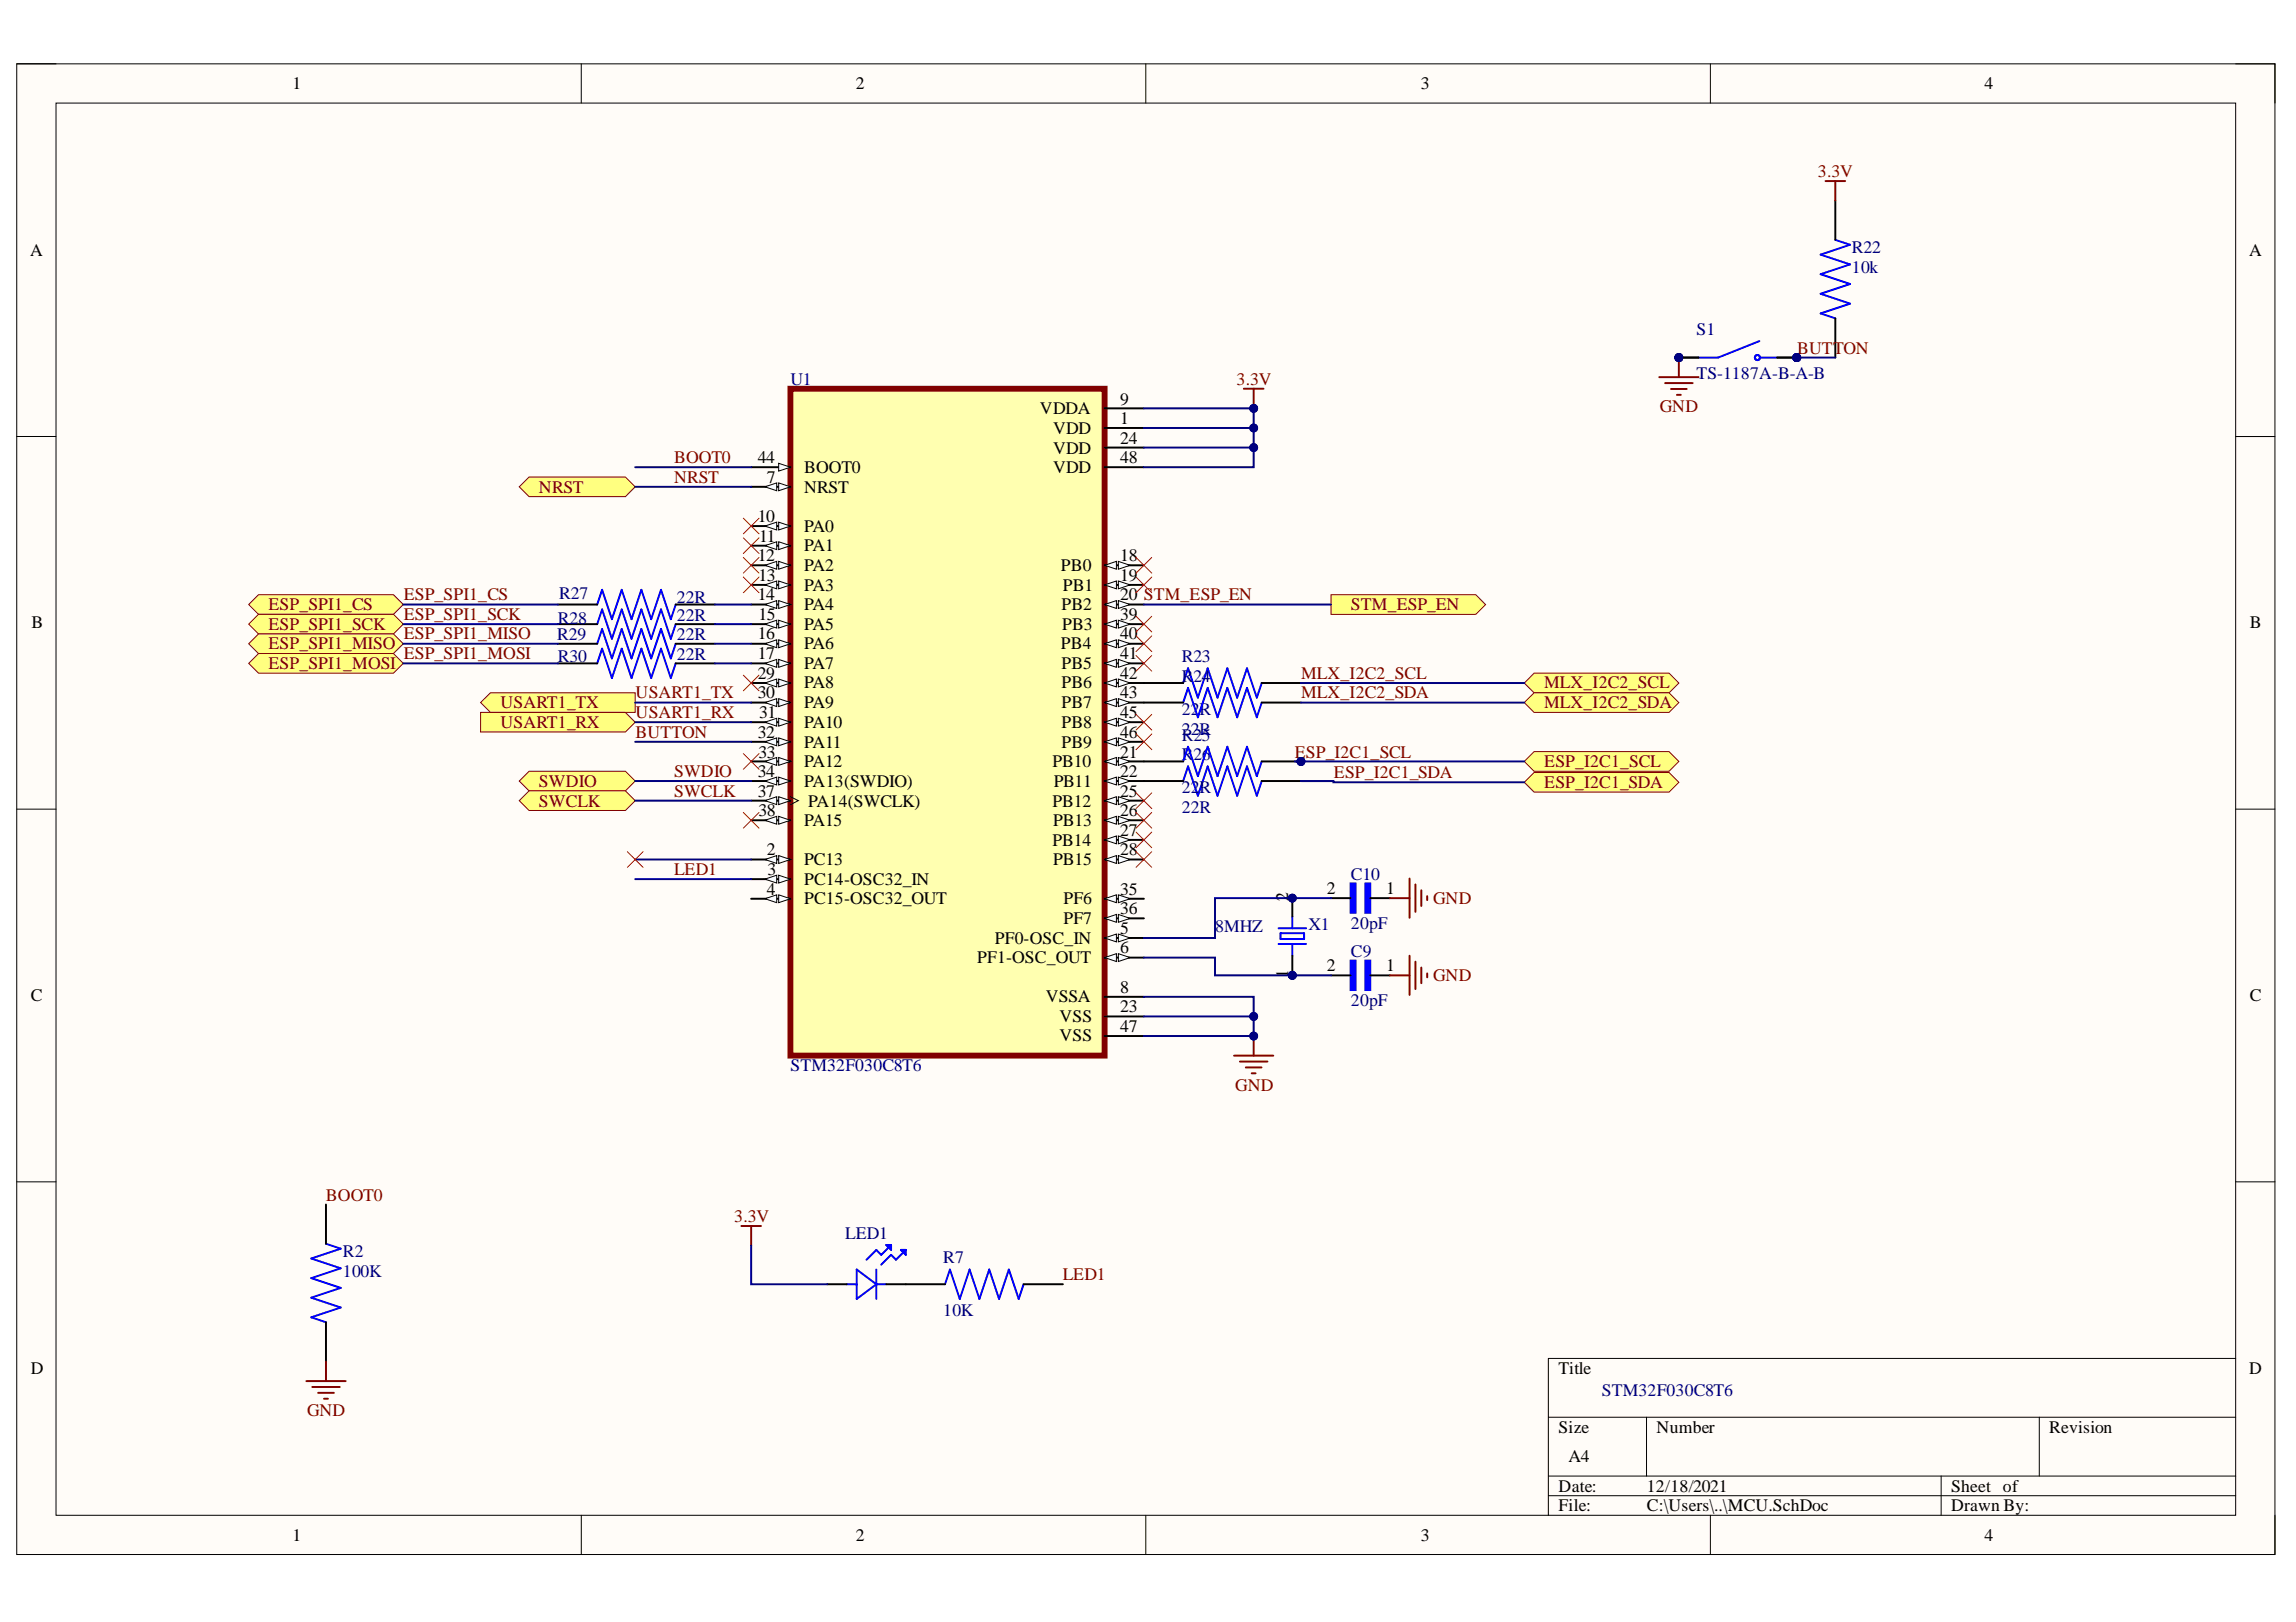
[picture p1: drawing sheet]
<svg xmlns="http://www.w3.org/2000/svg" width="297mm" height="210mm" viewBox="0 0 297 210" stroke-linecap="round" stroke-linejoin="round" font-family="sans-serif">
<defs><g id="words">
<g font-size="2.3">
<text x="37.9" y="11.6">1</text>
<text x="110.7" y="11.6">2</text>
<text x="183.8" y="11.6">3</text>
<text x="256.7" y="11.6">4</text>
<text x="3.9" y="33.1">A</text>
<text x="291" y="33.1">A</text>
<text x="134.5" y="53.6">VDDA</text>
<text x="144.9" y="52.4">9</text>
<text x="98" y="60">44</text>
<text x="136.2" y="56.2">VDD</text>
<text x="136.2" y="58.7">VDD</text>
<text x="144.9" y="54.9">1</text>
<text x="144.9" y="57.4">24</text>
<text x="144.9" y="60">48</text>
<text x="99.2" y="62.5">7</text>
<text x="104" y="61.2">BOOT0</text>
<text x="104" y="63.8">NRST</text>
<text x="136.2" y="61.2">VDD</text>
<text x="98" y="67.6">10</text>
<text x="98.2" y="70.1">11</text>
<text x="104" y="68.8">PA0</text>
<text x="104" y="71.4">PA1</text>
<text x="98" y="72.6">12</text>
<text x="98" y="77.7">14</text>
<text x="98.1" y="75.2">13</text>
<text x="104" y="73.9">PA2</text>
<text x="104" y="76.4">PA3</text>
<text x="137.2" y="73.9">PB0</text>
<text x="137.5" y="76.4">PB1</text>
<text x="144.9" y="72.6">18</text>
<text x="144.9" y="75.2">19</text>
<text x="144.9" y="77.7">20 STM_ESP_EN</text>
<text x="4.1" y="81.3">B</text>
<text x="98" y="82.8">16</text>
<text x="98.1" y="80.2">15</text>
<text x="104" y="79">PA4</text>
<text x="104" y="81.5">PA5</text>
<text x="137.3" y="79">PB2</text>
<text x="137.4" y="81.5">PB3</text>
<text x="144.9" y="80.2">39</text>
<text x="144.9" y="82.8">40</text>
<text x="291.1" y="81.3">B</text>
<text x="98" y="85.3">17</text>
<text x="98" y="87.8">29</text>
<text x="104" y="84">PA6</text>
<text x="104" y="86.6">PA7</text>
<text x="104" y="89.1">PA8</text>
<text x="137.2" y="84">PB4</text>
<text x="137.3" y="86.6">PB5</text>
<text x="137.3" y="89.1">PB6</text>
<text x="144.9" y="85.3">41</text>
<text x="144.9" y="87.8">42</text>
<text x="98" y="90.4">30</text>
<text x="98" y="95.5">32</text>
<text x="98.2" y="93">31</text>
<text x="104" y="91.6">PA9</text>
<text x="104" y="94.2">PA10</text>
<text x="137.3" y="91.6">PB7</text>
<text x="137.3" y="94.2">PB8</text>
<text x="144.9" y="90.4">43</text>
<text x="144.9" y="93">45</text>
<text x="144.9" y="95.5">46</text>
<text x="98" y="100.6">34</text>
<text x="98.1" y="98">33</text>
<text x="104" y="96.8">PA11</text>
<text x="104" y="99.3">PA12</text>
<text x="104" y="101.8">PA13(SWDIO)</text>
<text x="136.1" y="99.3">PB10</text>
<text x="136.3" y="101.8">PB11</text>
<text x="137.3" y="96.8">PB9</text>
<text x="144.9" y="98">21</text>
<text x="144.9" y="100.6">22</text>
<text x="98" y="103.1">37</text>
<text x="98.1" y="105.6">38</text>
<text x="104" y="106.9">PA15</text>
<text x="104.5" y="104.4">PA14(SWCLK)</text>
<text x="136.1" y="104.4">PB12</text>
<text x="136.2" y="106.9">PB13</text>
<text x="144.9" y="103.1">25</text>
<text x="144.9" y="105.6">26</text>
<text x="99.2" y="110.7">2</text>
<text x="99.3" y="113.2">3</text>
<text x="104" y="112">PC13</text>
<text x="136.1" y="109.4">PB14</text>
<text x="136.2" y="112">PB15</text>
<text x="144.9" y="108.2">27</text>
<text x="144.9" y="110.7">28</text>
<text x="99.2" y="115.8">4</text>
<text x="104" y="114.5">PC14-OSC32_IN</text>
<text x="104" y="117">PC15-OSC32_OUT</text>
<text x="137.6" y="117">PF6</text>
<text x="137.6" y="119.6">PF7</text>
<text x="144.9" y="115.8">35</text>
<text x="144.9" y="118.3">36</text>
<text x="166.7" y="116.5" transform="rotate(-90 166.7 116.5)">2</text>
<text x="171.6" y="115.7">2</text>
<text x="179.3" y="115.7">1</text>
<text x="126.4" y="124.6">PF1-OSC_OUT</text>
<text x="128.7" y="122.1">PF0-OSC_IN</text>
<text x="144.9" y="120.8">5</text>
<text x="144.9" y="123.4">6</text>
<text x="171.6" y="125.7">2</text>
<text x="179.3" y="125.7">1</text>
<text x="4" y="129.5">C</text>
<text x="135.3" y="129.7">VSSA</text>
<text x="144.9" y="128.4">8</text>
<text x="144.9" y="131">23</text>
<text x="166.7" y="126.6" transform="rotate(-90 166.7 126.6)">1</text>
<text x="291.1" y="129.5">C</text>
<text x="137.1" y="132.2">VSS</text>
<text x="137.1" y="134.8">VSS</text>
<text x="144.9" y="133.5">47</text>
<text x="4" y="177.8">D</text>
<text x="201.6" y="177.8">Title</text>
<text x="291" y="177.8">D</text>
<text x="201.6" y="185.4">Size</text>
<text x="214.3" y="185.4">Number</text>
<text x="265.1" y="185.4">Revision</text>
<text x="202.9" y="189.2">A4</text>
<text x="201.6" y="193">Date:</text>
<text x="201.6" y="195.6">File:</text>
<text x="213.1" y="193">12/18/2021</text>
<text x="213.1" y="195.6">C:\Users\..\MCU.SchDoc</text>
<text x="252.4" y="193">Sheet of</text>
<text x="252.4" y="195.6">Drawn By:</text>
<text x="37.9" y="199.4">1</text>
<text x="110.7" y="199.4">2</text>
<text x="183.8" y="199.4">3</text>
<text x="256.7" y="199.4">4</text>
</g>
<g font-size="2.3" fill="#800000">
<text x="235.2" y="22.9">3.3V</text>
<text x="232.5" y="45.8">BUTTON</text>
<text x="160" y="49.8">3.3V</text>
<text x="214.7" y="53.4">GND</text>
<text x="87.2" y="60">BOOT0</text>
<text x="69.7" y="63.8">NRST</text>
<text x="87.2" y="62.5">NRST</text>
<text x="52.2" y="77.7">ESP_SPI1_CS</text>
<text x="34.7" y="79">ESP_SPI1_CS</text>
<text x="34.7" y="81.5">ESP_SPI1_SCK</text>
<text x="52.2" y="80.2">ESP_SPI1_SCK</text>
<text x="52.2" y="82.8">ESP_SPI1_MISO</text>
<text x="174.8" y="79">STM_ESP_EN</text>
<text x="34.7" y="84">ESP_SPI1_MISO</text>
<text x="34.7" y="86.6">ESP_SPI1_MOSI</text>
<text x="52.2" y="85.3">ESP_SPI1_MOSI</text>
<text x="168.3" y="87.8">MLX_I2C2_SCL</text>
<text x="199.8" y="89.1">MLX_I2C2_SCL</text>
<text x="64.7" y="91.6">USART1_TX</text>
<text x="64.7" y="94.2">USART1_RX</text>
<text x="82.2" y="90.4">USART1_TX</text>
<text x="82.2" y="93">USART1_RX</text>
<text x="82.2" y="95.5">BUTTON</text>
<text x="168.3" y="90.4">MLX_I2C2_SDA</text>
<text x="199.8" y="91.6">MLX_I2C2_SDA</text>
<text x="69.7" y="101.8">SWDIO</text>
<text x="87.2" y="100.6">SWDIO</text>
<text x="167.5" y="98">ESP_I2C1_SCL</text>
<text x="172.6" y="100.7">ESP_I2C1_SDA</text>
<text x="199.8" y="99.3">ESP_I2C1_SCL</text>
<text x="69.7" y="104.4">SWCLK</text>
<text x="87.2" y="103.1">SWCLK</text>
<text x="199.8" y="102">ESP_I2C1_SDA</text>
<text x="87.2" y="113.2">LED1</text>
<text x="185.4" y="117">GND</text>
<text x="185.4" y="126.9">GND</text>
<text x="159.8" y="141.2">GND</text>
<text x="42.2" y="155.4">BOOT0</text>
<text x="95" y="158.2">3.3V</text>
<text x="137.5" y="165.7">LED1</text>
<text x="39.7" y="183.2">GND</text>
</g>
<g font-size="2.3" fill="#000080">
<text x="239.6" y="32.8">R22</text>
<text x="239.6" y="35.3">10k</text>
<text x="219.5" y="43.3">S1</text>
<text x="102.3" y="49.8">U1</text>
<text x="219.5" y="49.1">TS-1187A-B-A-B</text>
<text x="72.3" y="77.5">R27</text>
<text x="72.1" y="82.8">R29</text>
<text x="72.2" y="80.7">R28</text>
<text x="87.6" y="78">22R</text>
<text x="87.6" y="80.3">22R</text>
<text x="87.6" y="82.8">22R</text>
<text x="72.2" y="85.7">R30</text>
<text x="87.6" y="85.4">22R</text>
<text x="152.9" y="85.7">R23</text>
<text x="152.9" y="88.2">R24</text>
<text x="152.9" y="92.6">22R</text>
<text x="152.9" y="95.1">22R</text>
<text x="152.9" y="95.8">R25</text>
<text x="152.9" y="98.4">R26</text>
<text x="152.9" y="105.2">22R</text>
<text x="152.9" y="102.7">22R</text>
<text x="174.8" y="113.8">C10</text>
<text x="157.2" y="120.7">8MHZ</text>
<text x="169.3" y="120.3">X1</text>
<text x="174.8" y="123.8">C9</text>
<text x="174.8" y="120.2">20pF</text>
<text x="174.8" y="130.1">20pF</text>
<text x="102.3" y="138.7">STM32F030C8T6</text>
<text x="109.4" y="160.4">LED1</text>
<text x="44.4" y="162.7">R2</text>
<text x="44.4" y="165.3">100K</text>
<text x="122" y="163.5">R7</text>
<text x="122" y="170.3">10K</text>
<text x="207.2" y="180.6">STM32F030C8T6</text>
</g>
</g></defs>
<path d="M2.2 8.3h292.1v192.9h-292.1z" fill-rule="evenodd" fill="#fffcf8"/>
<path d="M2.2 8.3h292.1v192.9h-292.1z" fill="none" stroke="#000" stroke-width=".13"/>
<path d="M7.2 13.3h282v182.8h-282z" fill-rule="evenodd" fill="#fffcf8"/>
<g fill="none" stroke="#000" stroke-width=".13">
<path d="M2.2 8.3h5M7.2 13.3h282v182.8h-282zM75.2 8.3v5M148.2 8.3v5M221.3 8.3v5M289.2 8.3h5.1v5M2.2 56.5h5M289.2 56.5h5.1M2.2 104.7h5M289.2 104.7h5.1M2.2 152.9h5M289.2 152.9h5.1"/>
<path d="M289.2 175.8h-88.9v20.3M75.2 196.1v5.1M148.2 196.1v5.1M200.3 183.4h88.9M200.3 191h88.9M200.3 193.6h88.9M213 183.4v7.6M221.3 196.1v5.1M251.1 191v5.1M263.8 183.4v7.6M294.3 196.1v5.1"/>
</g>
<path d="M102.3 50.3h40.6v86.3h-40.6z" fill-rule="evenodd" fill="#ffffb0"/>
<path d="M102.3 50.3h40.6v86.3h-40.6z" fill="none" stroke="#800000" stroke-width=".76"/>
<path d="M97.2 60.5h5.1" fill="none" stroke="#000" stroke-width=".25"/>
<path d="M100.7 60l1.6 .5-1.6 .5z" fill="#f8fcff"/>
<path d="M100.7 60l1.6 .5-1.6 .5z" fill="none" stroke="#000" stroke-width=".13"/>
<path d="M97.2 63h5.1" fill="none" stroke="#000" stroke-width=".25"/>
<path d="M100.7 62.5l1.6 .5-1.6 .5z" fill="#f8fcff"/>
<path d="M100.7 62.5l1.6 .5-1.6 .5z" fill="none" stroke="#000" stroke-width=".13"/>
<path d="M99 63l1.5-.5v1z" fill="#f8fcff"/>
<path d="M99 63l1.5-.5v1z" fill="none" stroke="#000" stroke-width=".13"/>
<path d="M97.2 68.1h5.1" fill="none" stroke="#000" stroke-width=".25"/>
<path d="M100.7 67.6l1.6 .5-1.6 .5z" fill="#f8fcff"/>
<path d="M100.7 67.6l1.6 .5-1.6 .5z" fill="none" stroke="#000" stroke-width=".13"/>
<path d="M99 68.1l1.5-.5v1z" fill="#f8fcff"/>
<path d="M99 68.1l1.5-.5v1z" fill="none" stroke="#000" stroke-width=".13"/>
<path d="M97.2 70.6h5.1" fill="none" stroke="#000" stroke-width=".25"/>
<path d="M100.7 70.1l1.6 .5-1.6 .5z" fill="#f8fcff"/>
<path d="M100.7 70.1l1.6 .5-1.6 .5z" fill="none" stroke="#000" stroke-width=".13"/>
<path d="M99 70.6l1.5-.5v1z" fill="#f8fcff"/>
<path d="M99 70.6l1.5-.5v1z" fill="none" stroke="#000" stroke-width=".13"/>
<path d="M97.2 73.2h5.1" fill="none" stroke="#000" stroke-width=".25"/>
<path d="M100.7 72.6l1.6 .6-1.6 .5z" fill="#f8fcff"/>
<path d="M100.7 72.6l1.6 .6-1.6 .5z" fill="none" stroke="#000" stroke-width=".13"/>
<path d="M99 73.2l1.5-.6v1.1z" fill="#f8fcff"/>
<path d="M99 73.2l1.5-.6v1.1z" fill="none" stroke="#000" stroke-width=".13"/>
<path d="M97.2 75.7h5.1" fill="none" stroke="#000" stroke-width=".25"/>
<path d="M100.7 75.2l1.6 .5-1.6 .5z" fill="#f8fcff"/>
<path d="M100.7 75.2l1.6 .5-1.6 .5z" fill="none" stroke="#000" stroke-width=".13"/>
<path d="M99 75.7l1.5-.5v1z" fill="#f8fcff"/>
<path d="M99 75.7l1.5-.5v1z" fill="none" stroke="#000" stroke-width=".13"/>
<path d="M97.2 78.2h5.1" fill="none" stroke="#000" stroke-width=".25"/>
<path d="M100.7 77.7l1.6 .5-1.6 .5z" fill="#f8fcff"/>
<path d="M100.7 77.7l1.6 .5-1.6 .5z" fill="none" stroke="#000" stroke-width=".13"/>
<path d="M99 78.2l1.5-.5v1z" fill="#f8fcff"/>
<path d="M99 78.2l1.5-.5v1z" fill="none" stroke="#000" stroke-width=".13"/>
<path d="M97.2 80.8h5.1" fill="none" stroke="#000" stroke-width=".25"/>
<path d="M100.7 80.3l1.6 .5-1.6 .5z" fill="#f8fcff"/>
<path d="M100.7 80.3l1.6 .5-1.6 .5z" fill="none" stroke="#000" stroke-width=".13"/>
<path d="M99 80.8l1.5-.5v1z" fill="#f8fcff"/>
<path d="M99 80.8l1.5-.5v1z" fill="none" stroke="#000" stroke-width=".13"/>
<path d="M97.2 83.3h5.1" fill="none" stroke="#000" stroke-width=".25"/>
<path d="M100.7 82.8l1.6 .5-1.6 .5z" fill="#f8fcff"/>
<path d="M100.7 82.8l1.6 .5-1.6 .5z" fill="none" stroke="#000" stroke-width=".13"/>
<path d="M99 83.3l1.5-.5v1z" fill="#f8fcff"/>
<path d="M99 83.3l1.5-.5v1z" fill="none" stroke="#000" stroke-width=".13"/>
<path d="M97.2 85.8h5.1" fill="none" stroke="#000" stroke-width=".25"/>
<path d="M100.7 85.3l1.6 .5-1.6 .6z" fill="#f8fcff"/>
<path d="M100.7 85.3l1.6 .5-1.6 .6z" fill="none" stroke="#000" stroke-width=".13"/>
<path d="M99 85.8l1.5-.5v1.1z" fill="#f8fcff"/>
<path d="M99 85.8l1.5-.5v1.1z" fill="none" stroke="#000" stroke-width=".13"/>
<path d="M97.2 88.4h5.1" fill="none" stroke="#000" stroke-width=".25"/>
<path d="M100.7 87.9l1.6 .5-1.6 .5z" fill="#f8fcff"/>
<path d="M100.7 87.9l1.6 .5-1.6 .5z" fill="none" stroke="#000" stroke-width=".13"/>
<path d="M99 88.4l1.5-.5v1z" fill="#f8fcff"/>
<path d="M99 88.4l1.5-.5v1z" fill="none" stroke="#000" stroke-width=".13"/>
<path d="M97.2 90.9h5.1" fill="none" stroke="#000" stroke-width=".25"/>
<path d="M100.7 90.4l1.6 .5-1.6 .5z" fill="#f8fcff"/>
<path d="M100.7 90.4l1.6 .5-1.6 .5z" fill="none" stroke="#000" stroke-width=".13"/>
<path d="M99 90.9l1.5-.5v1z" fill="#f8fcff"/>
<path d="M99 90.9l1.5-.5v1z" fill="none" stroke="#000" stroke-width=".13"/>
<path d="M97.2 93.5h5.1" fill="none" stroke="#000" stroke-width=".25"/>
<path d="M100.7 93l1.6 .5-1.6 .5z" fill="#f8fcff"/>
<path d="M100.7 93l1.6 .5-1.6 .5z" fill="none" stroke="#000" stroke-width=".13"/>
<path d="M99 93.5l1.5-.5v1z" fill="#f8fcff"/>
<path d="M99 93.5l1.5-.5v1z" fill="none" stroke="#000" stroke-width=".13"/>
<path d="M97.2 96h5.1" fill="none" stroke="#000" stroke-width=".25"/>
<path d="M100.7 95.5l1.6 .5-1.6 .5z" fill="#f8fcff"/>
<path d="M100.7 95.5l1.6 .5-1.6 .5z" fill="none" stroke="#000" stroke-width=".13"/>
<path d="M99 96l1.5-.5v1z" fill="#f8fcff"/>
<path d="M99 96l1.5-.5v1z" fill="none" stroke="#000" stroke-width=".13"/>
<path d="M97.2 98.5h5.1" fill="none" stroke="#000" stroke-width=".25"/>
<path d="M100.7 98l1.6 .5-1.6 .5z" fill="#f8fcff"/>
<path d="M100.7 98l1.6 .5-1.6 .5z" fill="none" stroke="#000" stroke-width=".13"/>
<path d="M99 98.5l1.5-.5v1z" fill="#f8fcff"/>
<path d="M99 98.5l1.5-.5v1z" fill="none" stroke="#000" stroke-width=".13"/>
<path d="M97.2 101.1h5.1" fill="none" stroke="#000" stroke-width=".25"/>
<path d="M100.7 100.6l1.6 .5-1.6 .5z" fill="#f8fcff"/>
<path d="M100.7 100.6l1.6 .5-1.6 .5z" fill="none" stroke="#000" stroke-width=".13"/>
<path d="M99 101.1l1.5-.5v1z" fill="#f8fcff"/>
<path d="M99 101.1l1.5-.5v1z" fill="none" stroke="#000" stroke-width=".13"/>
<path d="M97.2 103.6h5.1" fill="none" stroke="#000" stroke-width=".25"/>
<path d="M100.7 103.1l1.6 .5-1.6 .5z" fill="#f8fcff"/>
<path d="M100.7 103.1l1.6 .5-1.6 .5z" fill="none" stroke="#000" stroke-width=".13"/>
<path d="M99 103.6l1.5-.5v1z" fill="#f8fcff"/>
<path d="M99 103.6l1.5-.5v1zM102.3 103.1l1 .5-1 .5" fill="none" stroke="#000" stroke-width=".13"/>
<path d="M97.2 106.2h5.1" fill="none" stroke="#000" stroke-width=".25"/>
<path d="M100.7 105.6l1.6 .6-1.6 .5z" fill="#f8fcff"/>
<path d="M100.7 105.6l1.6 .6-1.6 .5z" fill="none" stroke="#000" stroke-width=".13"/>
<path d="M99 106.2l1.5-.6v1.1z" fill="#f8fcff"/>
<path d="M99 106.2l1.5-.6v1.1z" fill="none" stroke="#000" stroke-width=".13"/>
<path d="M97.2 111.2h5.1" fill="none" stroke="#000" stroke-width=".25"/>
<path d="M100.7 110.7l1.6 .5-1.6 .5z" fill="#f8fcff"/>
<path d="M100.7 110.7l1.6 .5-1.6 .5z" fill="none" stroke="#000" stroke-width=".13"/>
<path d="M99 111.2l1.5-.5v1z" fill="#f8fcff"/>
<path d="M99 111.2l1.5-.5v1z" fill="none" stroke="#000" stroke-width=".13"/>
<path d="M97.2 113.8h5.1" fill="none" stroke="#000" stroke-width=".25"/>
<path d="M100.7 113.3l1.6 .5-1.6 .5z" fill="#f8fcff"/>
<path d="M100.7 113.3l1.6 .5-1.6 .5z" fill="none" stroke="#000" stroke-width=".13"/>
<path d="M99 113.8l1.5-.5v1z" fill="#f8fcff"/>
<path d="M99 113.8l1.5-.5v1z" fill="none" stroke="#000" stroke-width=".13"/>
<path d="M97.2 116.3h5.1" fill="none" stroke="#000" stroke-width=".25"/>
<path d="M100.7 115.8l1.6 .5-1.6 .5z" fill="#f8fcff"/>
<path d="M100.7 115.8l1.6 .5-1.6 .5z" fill="none" stroke="#000" stroke-width=".13"/>
<path d="M99 116.3l1.5-.5v1z" fill="#f8fcff"/>
<path d="M99 116.3l1.5-.5v1z" fill="none" stroke="#000" stroke-width=".13"/>
<path d="M142.9 52.8h5.1M142.9 55.4h5.1M142.9 57.9h5.1M142.9 60.5h5.1M142.9 73.2h5.1" fill="none" stroke="#000" stroke-width=".25"/>
<path d="M142.9 73.2l1.5-.6v1.1z" fill="#f8fcff"/>
<path d="M142.9 73.2l1.5-.6v1.1z" fill="none" stroke="#000" stroke-width=".13"/>
<path d="M144.7 72.6l1.5 .6-1.5 .5z" fill="#f8fcff"/>
<path d="M144.7 72.6l1.5 .6-1.5 .5z" fill="none" stroke="#000" stroke-width=".13"/>
<path d="M142.9 75.7h5.1" fill="none" stroke="#000" stroke-width=".25"/>
<path d="M142.9 75.7l1.5-.5v1z" fill="#f8fcff"/>
<path d="M142.9 75.7l1.5-.5v1z" fill="none" stroke="#000" stroke-width=".13"/>
<path d="M144.7 75.2l1.5 .5-1.5 .5z" fill="#f8fcff"/>
<path d="M144.7 75.2l1.5 .5-1.5 .5z" fill="none" stroke="#000" stroke-width=".13"/>
<path d="M142.9 78.2h5.1" fill="none" stroke="#000" stroke-width=".25"/>
<path d="M142.9 78.2l1.5-.5v1z" fill="#f8fcff"/>
<path d="M142.9 78.2l1.5-.5v1z" fill="none" stroke="#000" stroke-width=".13"/>
<path d="M144.7 77.7l1.5 .5-1.5 .5z" fill="#f8fcff"/>
<path d="M144.7 77.7l1.5 .5-1.5 .5z" fill="none" stroke="#000" stroke-width=".13"/>
<path d="M142.9 80.8h5.1" fill="none" stroke="#000" stroke-width=".25"/>
<path d="M142.9 80.8l1.5-.5v1z" fill="#f8fcff"/>
<path d="M142.9 80.8l1.5-.5v1z" fill="none" stroke="#000" stroke-width=".13"/>
<path d="M144.7 80.3l1.5 .5-1.5 .5z" fill="#f8fcff"/>
<path d="M144.7 80.3l1.5 .5-1.5 .5z" fill="none" stroke="#000" stroke-width=".13"/>
<path d="M142.9 83.3h5.1" fill="none" stroke="#000" stroke-width=".25"/>
<path d="M142.9 83.3l1.5-.5v1z" fill="#f8fcff"/>
<path d="M142.9 83.3l1.5-.5v1z" fill="none" stroke="#000" stroke-width=".13"/>
<path d="M144.7 82.8l1.5 .5-1.5 .5z" fill="#f8fcff"/>
<path d="M144.7 82.8l1.5 .5-1.5 .5z" fill="none" stroke="#000" stroke-width=".13"/>
<path d="M142.9 85.8h5.1" fill="none" stroke="#000" stroke-width=".25"/>
<path d="M142.9 85.8l1.5-.5v1.1z" fill="#f8fcff"/>
<path d="M142.9 85.8l1.5-.5v1.1z" fill="none" stroke="#000" stroke-width=".13"/>
<path d="M144.7 85.3l1.5 .5-1.5 .6z" fill="#f8fcff"/>
<path d="M144.7 85.3l1.5 .5-1.5 .6z" fill="none" stroke="#000" stroke-width=".13"/>
<path d="M142.9 88.4h5.1" fill="none" stroke="#000" stroke-width=".25"/>
<path d="M142.9 88.4l1.5-.5v1z" fill="#f8fcff"/>
<path d="M142.9 88.4l1.5-.5v1z" fill="none" stroke="#000" stroke-width=".13"/>
<path d="M144.7 87.9l1.5 .5-1.5 .5z" fill="#f8fcff"/>
<path d="M144.7 87.9l1.5 .5-1.5 .5z" fill="none" stroke="#000" stroke-width=".13"/>
<path d="M142.9 90.9h5.1" fill="none" stroke="#000" stroke-width=".25"/>
<path d="M142.9 90.9l1.5-.5v1z" fill="#f8fcff"/>
<path d="M142.9 90.9l1.5-.5v1z" fill="none" stroke="#000" stroke-width=".13"/>
<path d="M144.7 90.4l1.5 .5-1.5 .5z" fill="#f8fcff"/>
<path d="M144.7 90.4l1.5 .5-1.5 .5z" fill="none" stroke="#000" stroke-width=".13"/>
<path d="M142.9 93.5h5.1" fill="none" stroke="#000" stroke-width=".25"/>
<path d="M142.9 93.5l1.5-.5v1z" fill="#f8fcff"/>
<path d="M142.9 93.5l1.5-.5v1z" fill="none" stroke="#000" stroke-width=".13"/>
<path d="M144.7 93l1.5 .5-1.5 .5z" fill="#f8fcff"/>
<path d="M144.7 93l1.5 .5-1.5 .5z" fill="none" stroke="#000" stroke-width=".13"/>
<path d="M142.9 96h5.1" fill="none" stroke="#000" stroke-width=".25"/>
<path d="M142.9 96l1.5-.5v1z" fill="#f8fcff"/>
<path d="M142.9 96l1.5-.5v1z" fill="none" stroke="#000" stroke-width=".13"/>
<path d="M144.7 95.5l1.5 .5-1.5 .5z" fill="#f8fcff"/>
<path d="M144.7 95.5l1.5 .5-1.5 .5z" fill="none" stroke="#000" stroke-width=".13"/>
<path d="M142.9 98.5h5.1" fill="none" stroke="#000" stroke-width=".25"/>
<path d="M142.9 98.5l1.5-.5v1z" fill="#f8fcff"/>
<path d="M142.9 98.5l1.5-.5v1z" fill="none" stroke="#000" stroke-width=".13"/>
<path d="M144.7 98l1.5 .5-1.5 .5z" fill="#f8fcff"/>
<path d="M144.7 98l1.5 .5-1.5 .5z" fill="none" stroke="#000" stroke-width=".13"/>
<path d="M142.9 101.1h5.1" fill="none" stroke="#000" stroke-width=".25"/>
<path d="M142.9 101.1l1.5-.5v1z" fill="#f8fcff"/>
<path d="M142.9 101.1l1.5-.5v1z" fill="none" stroke="#000" stroke-width=".13"/>
<path d="M144.7 100.6l1.5 .5-1.5 .5z" fill="#f8fcff"/>
<path d="M144.7 100.6l1.5 .5-1.5 .5z" fill="none" stroke="#000" stroke-width=".13"/>
<path d="M142.9 103.6h5.1" fill="none" stroke="#000" stroke-width=".25"/>
<path d="M142.9 103.6l1.5-.5v1z" fill="#f8fcff"/>
<path d="M142.9 103.6l1.5-.5v1z" fill="none" stroke="#000" stroke-width=".13"/>
<path d="M144.7 103.1l1.5 .5-1.5 .5z" fill="#f8fcff"/>
<path d="M144.7 103.1l1.5 .5-1.5 .5z" fill="none" stroke="#000" stroke-width=".13"/>
<path d="M142.9 106.2h5.1" fill="none" stroke="#000" stroke-width=".25"/>
<path d="M142.9 106.2l1.5-.6v1.1z" fill="#f8fcff"/>
<path d="M142.9 106.2l1.5-.6v1.1z" fill="none" stroke="#000" stroke-width=".13"/>
<path d="M144.7 105.6l1.5 .6-1.5 .5z" fill="#f8fcff"/>
<path d="M144.7 105.6l1.5 .6-1.5 .5z" fill="none" stroke="#000" stroke-width=".13"/>
<path d="M142.9 108.7h5.1" fill="none" stroke="#000" stroke-width=".25"/>
<path d="M142.9 108.7l1.5-.5v1z" fill="#f8fcff"/>
<path d="M142.9 108.7l1.5-.5v1z" fill="none" stroke="#000" stroke-width=".13"/>
<path d="M144.7 108.2l1.5 .5-1.5 .5z" fill="#f8fcff"/>
<path d="M144.7 108.2l1.5 .5-1.5 .5z" fill="none" stroke="#000" stroke-width=".13"/>
<path d="M142.9 111.2h5.1" fill="none" stroke="#000" stroke-width=".25"/>
<path d="M142.9 111.2l1.5-.5v1z" fill="#f8fcff"/>
<path d="M142.9 111.2l1.5-.5v1z" fill="none" stroke="#000" stroke-width=".13"/>
<path d="M144.7 110.7l1.5 .5-1.5 .5z" fill="#f8fcff"/>
<path d="M144.7 110.7l1.5 .5-1.5 .5z" fill="none" stroke="#000" stroke-width=".13"/>
<path d="M142.9 116.3h5.1" fill="none" stroke="#000" stroke-width=".25"/>
<path d="M142.9 116.3l1.5-.5v1z" fill="#f8fcff"/>
<path d="M142.9 116.3l1.5-.5v1z" fill="none" stroke="#000" stroke-width=".13"/>
<path d="M144.7 115.8l1.5 .5-1.5 .5z" fill="#f8fcff"/>
<path d="M144.7 115.8l1.5 .5-1.5 .5z" fill="none" stroke="#000" stroke-width=".13"/>
<path d="M142.9 118.8h5.1" fill="none" stroke="#000" stroke-width=".25"/>
<path d="M142.9 118.8l1.5-.5v1.1z" fill="#f8fcff"/>
<path d="M142.9 118.8l1.5-.5v1.1z" fill="none" stroke="#000" stroke-width=".13"/>
<path d="M144.7 118.3l1.5 .5-1.5 .6z" fill="#f8fcff"/>
<path d="M144.7 118.3l1.5 .5-1.5 .6z" fill="none" stroke="#000" stroke-width=".13"/>
<path d="M142.9 121.4h5.1" fill="none" stroke="#000" stroke-width=".25"/>
<path d="M142.9 121.4l1.5-.5v1z" fill="#f8fcff"/>
<path d="M142.9 121.4l1.5-.5v1z" fill="none" stroke="#000" stroke-width=".13"/>
<path d="M144.7 120.9l1.5 .5-1.5 .5z" fill="#f8fcff"/>
<path d="M144.7 120.9l1.5 .5-1.5 .5z" fill="none" stroke="#000" stroke-width=".13"/>
<path d="M142.9 123.9h5.1" fill="none" stroke="#000" stroke-width=".25"/>
<path d="M142.9 123.9l1.5-.5v1z" fill="#f8fcff"/>
<path d="M142.9 123.9l1.5-.5v1z" fill="none" stroke="#000" stroke-width=".13"/>
<path d="M144.7 123.4l1.5 .5-1.5 .5z" fill="#f8fcff"/>
<path d="M144.7 123.4l1.5 .5-1.5 .5z" fill="none" stroke="#000" stroke-width=".13"/>
<path d="M142.9 129h5.1M142.9 131.5h5.1M142.9 134.1h5.1" fill="none" stroke="#000" stroke-width=".25"/>
<path d="M160.9 50.3h2.6M162.2 50.3v2.5" fill="none" stroke="#800000" stroke-width=".25"/>
<circle cx="162.2" cy="52.8" r=".51" fill="#000080"/>
<circle cx="162.2" cy="52.8" r=".51" fill="none" stroke="#000080" stroke-width=".13"/>
<path d="M159.6 136.6h5.1M160.4 137.4h3.6M161.2 138.1h2M161.9 138.9h.5M162.2 134.1v2.5" fill="none" stroke="#800000" stroke-width=".25"/>
<circle cx="162.2" cy="134.1" r=".51" fill="#000080"/>
<circle cx="162.2" cy="134.1" r=".51" fill="none" stroke="#000080" stroke-width=".13"/>
<circle cx="167.2" cy="126.2" r=".51" fill="#000080"/>
<circle cx="167.2" cy="126.2" r=".51" fill="none" stroke="#000080" stroke-width=".13"/>
<path d="M167.2 118.6v1.5M165.4 120.1h3.6M165.4 122.2h3.6M165.7 120.8h3v.7h-3zM167.2 122.2v1.5" fill="none" stroke="#00f" stroke-width=".25"/>
<path d="M167.2 123.7v2.5" fill="none" stroke="#000" stroke-width=".25"/>
<circle cx="167.2" cy="126.2" r=".51" fill="#000080"/>
<circle cx="167.2" cy="126.2" r=".51" fill="none" stroke="#000080" stroke-width=".13"/>
<path d="M167.2 116.1v2.5" fill="none" stroke="#000" stroke-width=".25"/>
<path d="M174.7 124.3h.7v3.8h-.7z" fill-rule="evenodd" fill="#00f"/>
<path d="M174.7 124.3h.7v3.8h-.7z" fill="none" stroke="#00f" stroke-width=".25"/>
<path d="M176.6 124.3h.7v3.8h-.7z" fill-rule="evenodd" fill="#00f"/>
<path d="M176.6 124.3h.7v3.8h-.7z" fill="none" stroke="#00f" stroke-width=".25"/>
<path d="M172.2 126.2h2.5M177.3 126.2h2.5" fill="none" stroke="#000" stroke-width=".25"/>
<path d="M174.7 114.3h.7v3.8h-.7z" fill-rule="evenodd" fill="#00f"/>
<path d="M174.7 114.3h.7v3.8h-.7z" fill="none" stroke="#00f" stroke-width=".25"/>
<path d="M176.6 114.3h.7v3.8h-.7z" fill-rule="evenodd" fill="#00f"/>
<path d="M176.6 114.3h.7v3.8h-.7zM42.2 161l1.9 .6-3.8 1.3 3.8 1.2-3.8 1.3 3.8 1.3-3.8 1.2 3.8 1.3-3.8 1.3 1.9 .6" fill="none" stroke="#00f" stroke-width=".25"/>
<path d="M172.2 116.2h2.5M177.3 116.2h2.5M42.2 155.9v5.1M42.2 171.1v5.1" fill="none" stroke="#000" stroke-width=".25"/>
<g fill="none" stroke="#800000" stroke-width=".25">
<path d="M179.8 116.2h2.6M182.4 113.7v5.1M183.1 114.5v3.5M183.9 115.2v2M184.6 116v.5M179.8 126.2h2.6M182.4 123.7v5.1M183.1 124.5v3.5M183.9 125.2v2M184.6 126v.5M39.6 178.7h5.1M40.4 179.5h3.6"/>
<path d="M42.2 176.2v2.5M41.2 180.2h2M41.9 181h.5"/>
</g>
<path d="M67.2 63l1.2-1.3h12.5l1.3 1.3-1.3 1.3h-12.5z" fill-rule="evenodd" fill="#ffff80"/>
<path d="M67.2 63l1.2-1.3h12.5l1.3 1.3-1.3 1.3h-12.5z" fill="none" stroke="#800000" stroke-width=".13"/>
<path d="M67.2 101.1l1.2-1.3h12.5l1.3 1.3-1.3 1.2h-12.5z" fill-rule="evenodd" fill="#ffff80"/>
<path d="M67.2 101.1l1.2-1.3h12.5l1.3 1.3-1.3 1.2h-12.5z" fill="none" stroke="#800000" stroke-width=".13"/>
<path d="M67.2 103.6l1.2-1.3h12.5l1.3 1.3-1.3 1.3h-12.5z" fill-rule="evenodd" fill="#ffff80"/>
<path d="M67.2 103.6l1.2-1.3h12.5l1.3 1.3-1.3 1.3h-12.5z" fill="none" stroke="#800000" stroke-width=".13"/>
<path d="M109.6 166.2h1.2M110.8 164.3l2.6 1.9-2.6 1.9zM113.4 166.2h1.2M113.4 164.3v3.8M114.6 161.1h.7v.6zM115.3 161.1l-1.3 1.3-.6-.7-1.3 1.3M116.5 161.7h.7v.7zM117.2 161.7l-1.3 1.3-.6-.6-1.3 1.3M122.3 166.2l.6-1.9 1.3 3.8 1.2-3.8 1.3 3.8 1.3-3.8 1.3 3.8 1.2-3.8 1.3 3.8 .6-1.9" fill="none" stroke="#00f" stroke-width=".25"/>
<path d="M107 166.2h2.6M114.6 166.2h7.7M132.4 166.2h5.1" fill="none" stroke="#000" stroke-width=".25"/>
<path d="M95.9 158.7h2.6M97.2 158.7v2.5" fill="none" stroke="#800000" stroke-width=".25"/>
<path d="M62.2 90.9l1.2-1.2h18.8v2.5h-18.8z" fill-rule="evenodd" fill="#ffff80"/>
<path d="M62.2 90.9l1.2-1.2h18.8v2.5h-18.8z" fill="none" stroke="#800000" stroke-width=".13"/>
<path d="M62.2 92.2h18.7l1.3 1.3-1.3 1.2h-18.7z" fill-rule="evenodd" fill="#ffff80"/>
<path d="M62.2 92.2h18.7l1.3 1.3-1.3 1.2h-18.7z" fill="none" stroke="#800000" stroke-width=".13"/>
<path d="M197.2 101.2l1.3-1.2h17.4l1.3 1.2-1.3 1.3h-17.4z" fill-rule="evenodd" fill="#ffff80"/>
<path d="M197.2 101.2l1.3-1.2h17.4l1.3 1.2-1.3 1.3h-17.4z" fill="none" stroke="#800000" stroke-width=".13"/>
<path d="M198.5 87.1h17.4l1.3 1.3-1.3 1.3h-17.4l-1.3-1.3z" fill-rule="evenodd" fill="#ffff80"/>
<path d="M198.5 87.1h17.4l1.3 1.3-1.3 1.3h-17.4l-1.3-1.3z" fill="none" stroke="#800000" stroke-width=".13"/>
<path d="M197.2 90.9l1.3-1.2h17.4l1.3 1.2-1.3 1.3h-17.4z" fill-rule="evenodd" fill="#ffff80"/>
<path d="M197.2 90.9l1.3-1.2h17.4l1.3 1.2-1.3 1.3h-17.4z" fill="none" stroke="#800000" stroke-width=".13"/>
<path d="M172.2 77h18.7l1.3 1.2-1.3 1.3h-18.7z" fill-rule="evenodd" fill="#ffff80"/>
<path d="M172.2 77h18.7l1.3 1.2-1.3 1.3h-18.7z" fill="none" stroke="#800000" stroke-width=".13"/>
<path d="M33.4 77h17.5l1.3 1.2-1.3 1.3h-17.5l-1.2-1.3z" fill-rule="evenodd" fill="#ffff80"/>
<path d="M33.4 77h17.5l1.3 1.2-1.3 1.3h-17.5l-1.2-1.3z" fill="none" stroke="#800000" stroke-width=".13"/>
<path d="M33.4 79.5h17.5l1.3 1.3-1.3 1.2h-17.5l-1.2-1.2z" fill-rule="evenodd" fill="#ffff80"/>
<path d="M33.4 79.5h17.5l1.3 1.3-1.3 1.2h-17.5l-1.2-1.2z" fill="none" stroke="#800000" stroke-width=".13"/>
<path d="M33.4 82h17.5l1.3 1.3-1.3 1.3h-17.5l-1.2-1.3z" fill-rule="evenodd" fill="#ffff80"/>
<path d="M33.4 82h17.5l1.3 1.3-1.3 1.3h-17.5l-1.2-1.3z" fill="none" stroke="#800000" stroke-width=".13"/>
<path d="M33.4 84.6h17.5l1.3 1.2-1.3 1.3h-17.5l-1.2-1.3z" fill-rule="evenodd" fill="#ffff80"/>
<path d="M33.4 84.6h17.5l1.3 1.2-1.3 1.3h-17.5l-1.2-1.3z" fill="none" stroke="#800000" stroke-width=".13"/>
<path d="M96.2 87.4l2 2M98.2 87.4l-2 2M147 102.6l2 2M147 105.1l2 2.1M147 107.7l2 2M147 110.2l2 2M149 102.6l-2 2M149 105.1l-2 2.1M149 107.7l-2 2M149 110.2l-2 2" fill="none" stroke="#f00" stroke-width=".13"/>
<circle cx="217.2" cy="46.3" r=".51" fill="#000080"/>
<circle cx="217.2" cy="46.3" r=".51" fill="none" stroke="#000080" stroke-width=".13"/>
<circle cx="217.2" cy="46.3" r=".51" fill="#000080"/>
<circle cx="217.2" cy="46.3" r=".51" fill="none" stroke="#000080" stroke-width=".13"/>
<circle cx="232.4" cy="46.3" r=".51" fill="#000080"/>
<circle cx="232.4" cy="46.3" r=".51" fill="none" stroke="#000080" stroke-width=".13"/>
<circle cx="232.4" cy="46.3" r=".51" fill="#000080"/>
<circle cx="232.4" cy="46.3" r=".51" fill="none" stroke="#000080" stroke-width=".13"/>
<g fill="none" stroke="#00f" stroke-width=".25">
<path d="M227.6 44.1l-5.3 2.2h-2.6M227.7 46.3h2.2"/>
<circle cx="227.4" cy="46.3" r=".33"/>
</g>
<path d="M217.2 46.3h2.5" fill="none" stroke="#000" stroke-width=".25"/>
<circle cx="217.2" cy="46.3" r=".51" fill="#000080"/>
<circle cx="217.2" cy="46.3" r=".51" fill="none" stroke="#000080" stroke-width=".13"/>
<path d="M217.2 46.3h2.5" fill="none" stroke="#000" stroke-width=".25"/>
<circle cx="217.2" cy="46.3" r=".51" fill="#000080"/>
<circle cx="217.2" cy="46.3" r=".51" fill="none" stroke="#000080" stroke-width=".13"/>
<path d="M229.9 46.3h2.5" fill="none" stroke="#000" stroke-width=".25"/>
<circle cx="232.4" cy="46.3" r=".51" fill="#000080"/>
<circle cx="232.4" cy="46.3" r=".51" fill="none" stroke="#000080" stroke-width=".13"/>
<path d="M229.9 46.3h2.5" fill="none" stroke="#000" stroke-width=".25"/>
<circle cx="232.4" cy="46.3" r=".51" fill="#000080"/>
<circle cx="232.4" cy="46.3" r=".51" fill="none" stroke="#000080" stroke-width=".13"/>
<path d="M237.4 31l2 .7-3.9 1.3 3.9 1.2-3.9 1.3 3.9 1.3-3.9 1.2 3.9 1.3-3.9 1.3 1.9 .6" fill="none" stroke="#00f" stroke-width=".25"/>
<path d="M237.4 26v5M237.4 41.2v5.1" fill="none" stroke="#000" stroke-width=".25"/>
<path d="M236.2 23.4h2.5M237.4 23.4v2.6" fill="none" stroke="#800000" stroke-width=".25"/>
<circle cx="232.4" cy="46.3" r=".51" fill="#000080"/>
<circle cx="232.4" cy="46.3" r=".51" fill="none" stroke="#000080" stroke-width=".13"/>
<path d="M214.7 48.8h5M215.4 49.6h3.6M216.2 50.3h2M216.9 51.1h.6M217.2 46.3v2.5" fill="none" stroke="#800000" stroke-width=".25"/>
<circle cx="217.2" cy="46.3" r=".51" fill="#000080"/>
<circle cx="217.2" cy="46.3" r=".51" fill="none" stroke="#000080" stroke-width=".13"/>
<path d="M153.1 88.4l.6-1.9 1.3 3.8 1.2-3.8 1.3 3.8 1.3-3.8 1.3 3.8 1.2-3.8 1.3 3.8 .6-1.9M153.1 90.9l.6-1.9 1.3 3.8 1.2-3.8 1.3 3.8 1.3-3.8 1.3 3.8 1.2-3.8 1.3 3.8 .6-1.9" fill="none" stroke="#00f" stroke-width=".25"/>
<path d="M148 88.4h5.1M148 90.9h5.1M163.2 88.4h5.1M163.2 90.9h5.1" fill="none" stroke="#000" stroke-width=".25"/>
<path d="M197.2 98.5l1.3-1.2h17.4l1.3 1.2-1.3 1.3h-17.4z" fill-rule="evenodd" fill="#ffff80"/>
<path d="M197.2 98.5l1.3-1.2h17.4l1.3 1.2-1.3 1.3h-17.4z" fill="none" stroke="#800000" stroke-width=".13"/>
<path d="M77.3 78.2l.6-1.9 1.3 3.8 1.2-3.8 1.3 3.8 1.3-3.8 1.2 3.8 1.3-3.8 1.3 3.8 .6-1.9M77.3 85.8l.6-1.9 1.3 3.8 1.2-3.8 1.3 3.8 1.3-3.8 1.2 3.8 1.3-3.8 1.3 3.8 .6-1.9M77.3 80.8l.6-1.9 1.3 3.8 1.2-3.8 1.3 3.8 1.3-3.8 1.2 3.8 1.3-3.8 1.3 3.8 .6-1.9M77.3 83.3l.6-1.9 1.3 3.8 1.2-3.8 1.3 3.8 1.3-3.8 1.2 3.8 1.3-3.8 1.3 3.8 .6-1.9M153.1 101.1l.6-1.9 1.3 3.8 1.2-3.8 1.3 3.8 1.3-3.8 1.3 3.8 1.2-3.8 1.3 3.8 .6-1.9" fill="none" stroke="#00f" stroke-width=".25"/>
<path d="M72.2 78.2h5.1M87.4 78.2h5.1M72.2 80.8h5.1M72.2 83.3h5.1M72.2 85.8h5.1M87.4 80.8h5.1M87.4 83.3h5.1M87.4 85.8h5.1M148 101.1h5.1M163.2 101.1h5.1" fill="none" stroke="#000" stroke-width=".25"/>
<circle cx="168.3" cy="98.5" r=".51" fill="#000080"/>
<circle cx="168.3" cy="98.5" r=".51" fill="none" stroke="#000080" stroke-width=".13"/>
<path d="M153.1 98.5l.6-1.9 1.3 3.8 1.2-3.8 1.3 3.8 1.3-3.8 1.3 3.8 1.2-3.8 1.3 3.8 .6-1.9" fill="none" stroke="#00f" stroke-width=".25"/>
<path d="M148 98.5h5.1M163.2 98.5h5.1" fill="none" stroke="#000" stroke-width=".25"/>
<circle cx="168.3" cy="98.5" r=".51" fill="#000080"/>
<circle cx="168.3" cy="98.5" r=".51" fill="none" stroke="#000080" stroke-width=".13"/>
<path d="M148 57.9h14.2v2.6h-14.2" fill="none" stroke="#000080" stroke-width=".25"/>
<circle cx="162.2" cy="57.9" r=".51" fill="#000080"/>
<circle cx="162.2" cy="57.9" r=".51" fill="none" stroke="#000080" stroke-width=".13"/>
<path d="M148 55.4h14.2v2.5" fill="none" stroke="#000080" stroke-width=".25"/>
<circle cx="162.2" cy="55.4" r=".51" fill="#000080"/>
<circle cx="162.2" cy="55.4" r=".51" fill="none" stroke="#000080" stroke-width=".13"/>
<circle cx="162.2" cy="57.9" r=".51" fill="#000080"/>
<circle cx="162.2" cy="57.9" r=".51" fill="none" stroke="#000080" stroke-width=".13"/>
<path d="M148 52.8h14.2v2.6" fill="none" stroke="#000080" stroke-width=".25"/>
<circle cx="162.2" cy="55.4" r=".51" fill="#000080"/>
<circle cx="162.2" cy="55.4" r=".51" fill="none" stroke="#000080" stroke-width=".13"/>
<circle cx="162.2" cy="52.8" r=".51" fill="#000080"/>
<circle cx="162.2" cy="52.8" r=".51" fill="none" stroke="#000080" stroke-width=".13"/>
<path d="M148 129h14.2v2.5h-14.2" fill="none" stroke="#000080" stroke-width=".25"/>
<circle cx="162.2" cy="131.5" r=".51" fill="#000080"/>
<circle cx="162.2" cy="131.5" r=".51" fill="none" stroke="#000080" stroke-width=".13"/>
<path d="M162.2 131.5v2.6h-14.2" fill="none" stroke="#000080" stroke-width=".25"/>
<circle cx="162.2" cy="134.1" r=".51" fill="#000080"/>
<circle cx="162.2" cy="134.1" r=".51" fill="none" stroke="#000080" stroke-width=".13"/>
<circle cx="162.2" cy="131.5" r=".51" fill="#000080"/>
<circle cx="162.2" cy="131.5" r=".51" fill="none" stroke="#000080" stroke-width=".13"/>
<path d="M167.2 116.1v.1" fill="none" stroke="#000080" stroke-width=".25"/>
<circle cx="167.2" cy="116.2" r=".51" fill="#000080"/>
<circle cx="167.2" cy="116.2" r=".51" fill="none" stroke="#000080" stroke-width=".13"/>
<path d="M172.2 116.2h-15v5.2h-9.2" fill="none" stroke="#000080" stroke-width=".25"/>
<circle cx="167.2" cy="116.2" r=".51" fill="#000080"/>
<circle cx="167.2" cy="116.2" r=".51" fill="none" stroke="#000080" stroke-width=".13"/>
<path d="M148 123.9h9.2v2.3h15" fill="none" stroke="#000080" stroke-width=".25"/>
<circle cx="167.2" cy="126.2" r=".51" fill="#000080"/>
<circle cx="167.2" cy="126.2" r=".51" fill="none" stroke="#000080" stroke-width=".13"/>
<g fill="none" stroke="#000080" stroke-width=".25">
<path d="M82.2 63h15M82.2 60.5h15M148 78.2h24.2M82.2 90.9h15M82.2 93.5h15M82.2 96h15M167.5 98.5h29.7M168.3 90.9h28.9M168.3 88.4h28.9M82.2 101.1h15M82.2 103.6h15M82.2 111.2h15"/>
<path d="M82.2 113.8h15M97.2 161.2v5h9.8"/>
</g>
<circle cx="168.3" cy="98.5" r=".51" fill="#000080"/>
<circle cx="168.3" cy="98.5" r=".51" fill="none" stroke="#000080" stroke-width=".13"/>
<path d="M232.4 46.3h5M52.2 78.2h20M92.5 78.2h4.7M52.2 80.8h20M52.2 83.3h20M52.2 85.8h20M92.5 80.8h4.7M92.5 83.3h4.7M92.5 85.8h4.7M168.3 101.1h4.2v.1h24.7" fill="none" stroke="#000080" stroke-width=".25"/>
<circle cx="232.4" cy="46.3" r=".51" fill="#000080"/>
<circle cx="232.4" cy="46.3" r=".51" fill="none" stroke="#000080" stroke-width=".13"/>
<g fill="none" stroke="#f00" stroke-width=".13">
<path d="M96.2 74.7l2 2M96.2 72.1l2 2.1M96.2 67.1l2 2M96.2 69.6l2 2M98.2 74.7l-2 2M98.2 72.1l-2 2.1M98.2 67.1l-2 2M98.2 69.6l-2 2M147 72.1l2 2.1M147 74.7l2 2M147 79.8l2 2M149 72.1l-2 2.1"/>
<path d="M149 74.7l-2 2M149 79.8l-2 2M96.2 97.5l2 2.1M98.2 97.5l-2 2.1M147 82.3l2 2M147 84.8l2 2.1M147 92.4l2 2.1M147 95l2 2M149 82.3l-2 2M149 84.8l-2 2.1M149 92.4l-2 2.1M149 95l-2 2"/>
<path d="M81.2 110.2l2 2M83.2 110.2l-2 2M96.2 105.1l2 2.1M98.2 105.1l-2 2.1"/>
</g>
<use href="#words"/>
</svg>
